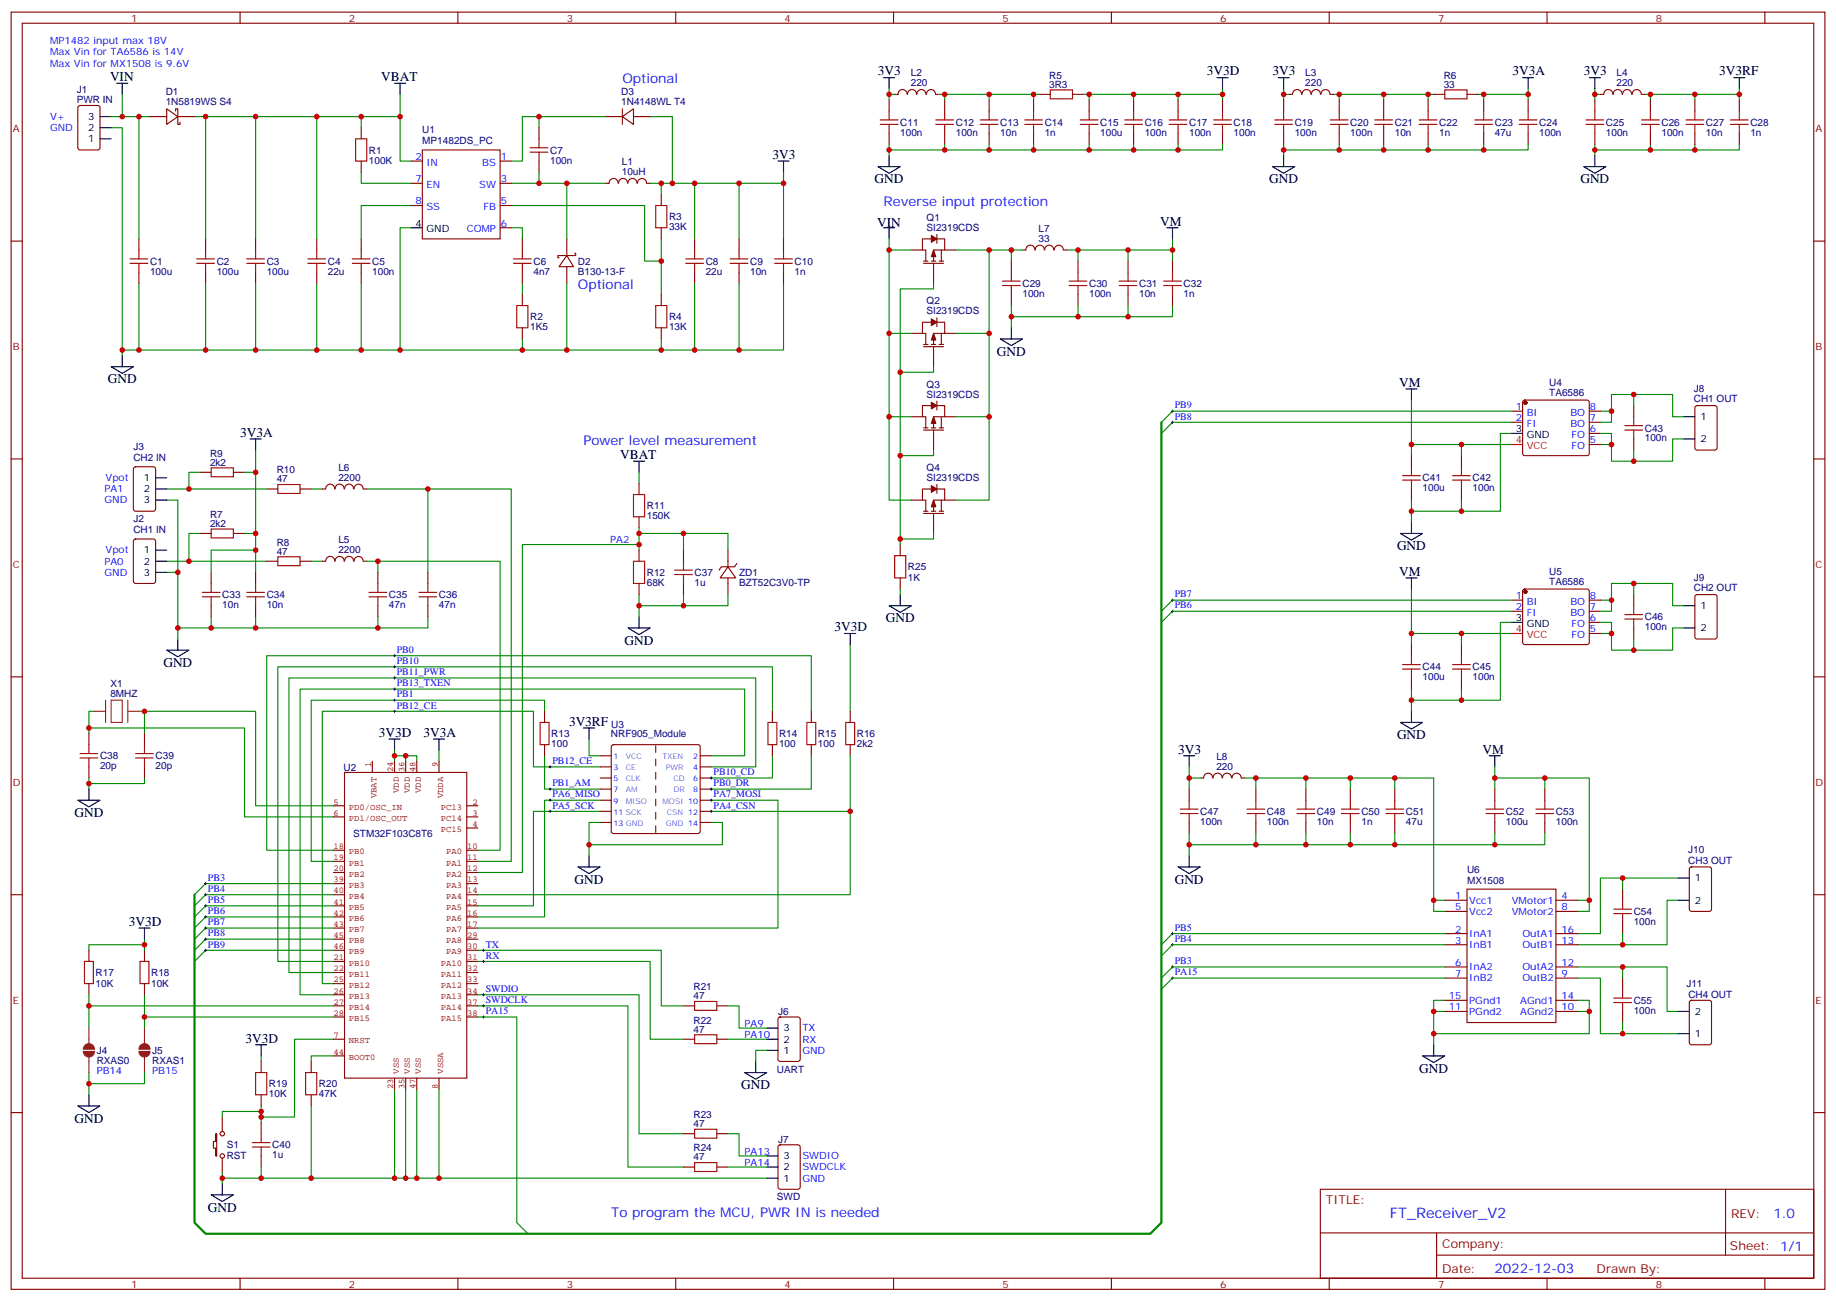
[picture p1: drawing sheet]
<svg xmlns="http://www.w3.org/2000/svg" width="583mm" height="413mm" viewBox="0 0 583 413" stroke-linecap="round" stroke-linejoin="round" font-family="sans-serif">
<defs><g id="words">
<text font-size="4.6" fill="#00f" x="441.2" y="386.5">FT_Receiver_V2</text>
<g font-size="4.2">
<text x="278.7" y="24">3V3</text>
<text x="383.1" y="24">3V3D</text>
<text x="403.9" y="24">3V3</text>
<text x="480.1" y="24">3V3A</text>
<text x="502.7" y="24">3V3</text>
<text x="545.7" y="24">3V3RF</text>
<text x="34.9" y="25.7">VIN</text>
<text x="121" y="25.7">VBAT</text>
<text x="245.2" y="50.4">3V3</text>
<text x="277.6" y="58.2">GND</text>
<text x="402.9" y="58.2">GND</text>
<text x="501.6" y="58.2">GND</text>
<text x="278.5" y="71.9">VIN</text>
<text x="368.3" y="71.6">VM</text>
<text x="316.4" y="112.9">GND</text>
<text x="34.2" y="121.7">GND</text>
<text x="444.1" y="122.7">VM</text>
<text x="76.2" y="138.6">3V3A</text>
<text x="196.8" y="145.7">VBAT</text>
<text x="443.4" y="174.6">GND</text>
<text x="444.1" y="182.7">VM</text>
<text x="281.2" y="197.5">GND</text>
<text x="264.9" y="200.3">3V3D</text>
<text x="198.3" y="204.6">GND</text>
<text x="51.9" y="211.6">GND</text>
<text x="120.3" y="233.9">3V3D</text>
<text x="134.4" y="233.9">3V3A</text>
<text x="180.6" y="230.3">3V3RF</text>
<text x="373.9" y="239.1">3V3</text>
<text x="443.4" y="234.6">GND</text>
<text x="470.6" y="239.1">VM</text>
<text x="23.6" y="259.3">GND</text>
<text x="182.4" y="280.4">GND</text>
<text x="372.9" y="280.4">GND</text>
<text x="40.9" y="293.8">3V3D</text>
<text x="78" y="330.9">3V3D</text>
<text x="450.5" y="340.4">GND</text>
<text x="235.3" y="345.7">GND</text>
<text x="23.6" y="356.3">GND</text>
<text x="66" y="384.5">GND</text>
</g>
<g font-size="4.2" fill="#00f">
<text x="197.6" y="26.4">Optional</text>
<text x="280.5" y="65.2">Reverse input protection</text>
<text x="183.4" y="91.7">Optional</text>
<text x="185.2" y="141.1">Power level measurement</text>
<text x="194" y="386.3">To program the MCU, PWR IN is needed</text>
<text x="562.9" y="386.7">1.0</text>
<text x="474.4" y="404.1">2022-12-03</text>
</g>
<g font-size="3.9" fill="#800">
<text x="420.9" y="382">TITLE:</text>
<text x="549.5" y="386.7">REV:</text>
<text x="457.8" y="396.2">Company:</text>
<text x="549.1" y="396.8">Sheet: 1/1</text>
<text x="457.8" y="403.9">Date:</text>
<text x="506.8" y="404">Drawn By:</text>
</g>
<g font-size="3.2" fill="#800">
<text x="41.6" y="6.8">1</text>
<text x="110.8" y="6.8">2</text>
<text x="179.9" y="6.8">3</text>
<text x="249.1" y="6.8">4</text>
<text x="318.2" y="6.8">5</text>
<text x="387.3" y="6.8">6</text>
<text x="456.5" y="6.8">7</text>
<text x="525.6" y="6.8">8</text>
<text x="4.1" y="41.9">A</text>
<text x="576.3" y="41.9">A</text>
<text x="4.1" y="111.1">B</text>
<text x="576.3" y="111.1">B</text>
<text x="4.1" y="180.2">C</text>
<text x="576.3" y="180.2">C</text>
<text x="4.1" y="249.4">D</text>
<text x="576.3" y="249.4">D</text>
<text x="4.1" y="318.5">E</text>
<text x="576.3" y="318.5">E</text>
<text x="41.6" y="408.7">1</text>
<text x="110.8" y="408.7">2</text>
<text x="179.9" y="408.7">3</text>
<text x="249.1" y="408.7">4</text>
<text x="318.2" y="408.7">5</text>
<text x="387.3" y="408.7">6</text>
<text x="456.5" y="408.7">7</text>
<text x="525.6" y="408.7">8</text>
</g>
<g font-size="3.2" fill="#00f">
<text x="15.9" y="14.1">MP1482 input max 18V</text>
<text x="15.9" y="17.6">Max Vin for TA6586 is 14V</text>
<text x="15.9" y="21.1">Max Vin for MX1508 is 9.6V</text>
<text x="15.9" y="41.6">GND</text>
<text x="15.9" y="38.1">V+</text>
<text x="131.9" y="50.8">2</text>
<text x="135.4" y="52.5">IN</text>
<text x="153.1" y="52.5">BS</text>
<text x="158.9" y="50.8">1</text>
<text x="131.9" y="57.8">7</text>
<text x="135.4" y="59.6">EN</text>
<text x="152.1" y="59.6">SW</text>
<text x="158.9" y="57.8">3</text>
<text x="131.9" y="64.9">8</text>
<text x="158.9" y="64.9">5</text>
<text x="135.4" y="66.6">SS</text>
<text x="153.4" y="66.6">FB</text>
<text x="158.9" y="71.9">6</text>
<text x="148.1" y="73.7">COMP</text>
<text x="372.9" y="129.6">PB9</text>
<text x="481.1" y="130.1">1</text>
<text x="484.6" y="131.9">BI</text>
<text x="498.5" y="131.9">BO</text>
<text x="504.6" y="130.1">8</text>
<text x="372.9" y="133.1">PB8</text>
<text x="481.1" y="133.7">2</text>
<text x="484.6" y="135.4">FI</text>
<text x="498.5" y="135.4">BO</text>
<text x="504.6" y="137.2">6</text>
<text x="504.6" y="133.7">7</text>
<text x="498.8" y="142.5">FO</text>
<text x="498.8" y="139">FO</text>
<text x="504.6" y="140.7">5</text>
<text x="33.5" y="152.7">Vpot</text>
<text x="33.2" y="159.8">GND</text>
<text x="33.2" y="156.2">PA1</text>
<text x="193.7" y="172.5">PA2</text>
<text x="33.2" y="179.2">PA0</text>
<text x="33.5" y="175.6">Vpot</text>
<text x="33.2" y="182.7">GND</text>
<text x="372.9" y="189.6">PB7</text>
<text x="481.1" y="190.1">1</text>
<text x="484.6" y="191.9">BI</text>
<text x="498.5" y="191.9">BO</text>
<text x="504.6" y="190.1">8</text>
<text x="372.9" y="193.1">PB6</text>
<text x="481.1" y="193.6">2</text>
<text x="484.6" y="195.4">FI</text>
<text x="498.5" y="195.4">BO</text>
<text x="504.6" y="197.2">6</text>
<text x="504.6" y="193.6">7</text>
<text x="498.8" y="202.5">FO</text>
<text x="498.8" y="198.9">FO</text>
<text x="504.6" y="200.7">5</text>
<text x="125.9" y="207.2">PB0</text>
<text x="125.9" y="214.3">PB11_PWR</text>
<text x="125.9" y="210.7">PB10</text>
<text x="125.9" y="217.8">PB13_TXEN</text>
<text x="125.9" y="221.3">PB1</text>
<text x="125.9" y="224.9">PB12_CE</text>
<text x="175.3" y="242.5">PB12_CE</text>
<text x="175.3" y="249.6">PB1_AM</text>
<text x="226.5" y="246">PB10_CD</text>
<text x="226.5" y="249.6">PB0_DR</text>
<text x="175.3" y="253.1">PA6_MISO</text>
<text x="175.3" y="256.6">PA5_SCK</text>
<text x="226.5" y="253.1">PA7_MOSI</text>
<text x="226.5" y="256.6">PA4_CSN</text>
<text x="66" y="279.5">PB3</text>
<text x="66" y="283.1">PB4</text>
<text x="66" y="286.6">PB5</text>
<text x="461.9" y="285.4">1</text>
<text x="466.4" y="286.8">Vcc1</text>
<text x="479.9" y="286.8">VMotor1</text>
<text x="495.7" y="285.4">4</text>
<text x="66" y="290.1">PB6</text>
<text x="66" y="293.7">PB7</text>
<text x="461.9" y="288.9">5</text>
<text x="466.4" y="290.3">Vcc2</text>
<text x="479.9" y="290.3">VMotor2</text>
<text x="495.7" y="288.9">8</text>
<text x="66" y="297.2">PB8</text>
<text x="372.9" y="295.4">PB5</text>
<text x="372.9" y="298.9">PB4</text>
<text x="461.9" y="295.9">2</text>
<text x="461.9" y="299.5">3</text>
<text x="466.4" y="297.4">InA1</text>
<text x="483.2" y="297.4">OutA1</text>
<text x="495.7" y="299.5">13</text>
<text x="495.7" y="295.9">16</text>
<text x="66" y="300.7">PB9</text>
<text x="154.2" y="300.7">TX</text>
<text x="154.2" y="304.2">RX</text>
<text x="372.9" y="306">PB3</text>
<text x="466.4" y="300.9">InB1</text>
<text x="483.2" y="300.9">OutB1</text>
<text x="372.9" y="309.5">PA15</text>
<text x="461.9" y="306.5">6</text>
<text x="461.9" y="310.1">7</text>
<text x="466.4" y="307.9">InA2</text>
<text x="466.4" y="311.5">InB2</text>
<text x="483.2" y="311.5">OutB2</text>
<text x="483.2" y="307.9">OutA2</text>
<text x="495.7" y="310.1">9</text>
<text x="495.7" y="306.5">12</text>
<text x="154.2" y="314.8">SWDIO</text>
<text x="459.9" y="317.1">15</text>
<text x="495.7" y="317.1">14</text>
<text x="154.2" y="318.3">SWDCLK</text>
<text x="154.2" y="321.9">PA15</text>
<text x="459.9" y="320.6">11</text>
<text x="466.4" y="322.1">PGnd2</text>
<text x="466.4" y="318.5">PGnd1</text>
<text x="482.6" y="322.1">AGnd2</text>
<text x="482.6" y="318.5">AGnd1</text>
<text x="495.7" y="320.6">10</text>
<text x="236.4" y="325.9">PA9</text>
<text x="236.4" y="329.5">PA10</text>
<text x="254.7" y="327.3">TX</text>
<text x="254.7" y="334.4">GND</text>
<text x="254.7" y="330.9">RX</text>
<text x="30.7" y="340.7">PB14</text>
<text x="48.3" y="340.7">PB15</text>
<text x="236.4" y="370">PA14</text>
<text x="236.4" y="366.5">PA13</text>
<text x="254.7" y="367.9">SWDIO</text>
<text x="254.7" y="371.4">SWDCLK</text>
<text x="254.7" y="375">GND</text>
</g>
<g font-size="3.2" fill="#000080">
<text x="24.3" y="29.6">J1</text>
<text x="289.1" y="27.4">220</text>
<text x="289.1" y="24.2">L2</text>
<text x="333" y="27.8">3R3</text>
<text x="333" y="25">R5</text>
<text x="414.3" y="27.4">220</text>
<text x="414.3" y="24.2">L3</text>
<text x="458.3" y="27.8">33</text>
<text x="458.3" y="25">R6</text>
<text x="513.1" y="27.4">220</text>
<text x="513.1" y="24.2">L4</text>
<text x="24.3" y="32.8">PWR IN</text>
<text x="52.6" y="33.5">1N5819WS S4</text>
<text x="52.6" y="30.3">D1</text>
<text x="197.2" y="33.5">1N4148WL T4</text>
<text x="197.2" y="30.2">D3</text>
<text x="285.8" y="39.9">C11</text>
<text x="303.4" y="39.9">C12</text>
<text x="317.5" y="39.9">C13</text>
<text x="331.6" y="39.9">C14</text>
<text x="349.2" y="39.9">C15</text>
<text x="363.4" y="39.9">C16</text>
<text x="377.5" y="39.9">C17</text>
<text x="391.6" y="39.9">C18</text>
<text x="411" y="39.9">C19</text>
<text x="428.6" y="39.9">C20</text>
<text x="442.7" y="39.9">C21</text>
<text x="456.8" y="39.9">C22</text>
<text x="474.5" y="39.9">C23</text>
<text x="488.6" y="39.9">C24</text>
<text x="509.8" y="39.9">C25</text>
<text x="527.4" y="39.9">C26</text>
<text x="541.5" y="39.9">C27</text>
<text x="555.6" y="39.9">C28</text>
<text x="134.1" y="45.8">MP1482DS_PC</text>
<text x="134.1" y="42.3">U1</text>
<text x="285.8" y="43.1">100n</text>
<text x="303.4" y="43.1">100n</text>
<text x="317.5" y="43.1">10n</text>
<text x="331.6" y="43.1">1n</text>
<text x="349.2" y="43.1">100u</text>
<text x="363.4" y="43.1">100n</text>
<text x="377.5" y="43.1">100n</text>
<text x="391.6" y="43.1">100n</text>
<text x="411" y="43.1">100n</text>
<text x="428.6" y="43.1">100n</text>
<text x="442.7" y="43.1">10n</text>
<text x="456.8" y="43.1">1n</text>
<text x="474.5" y="43.1">47u</text>
<text x="488.6" y="43.1">100n</text>
<text x="509.8" y="43.1">100n</text>
<text x="527.4" y="43.1">100n</text>
<text x="541.5" y="43.1">10n</text>
<text x="555.6" y="43.1">1n</text>
<text x="117.1" y="52">100K</text>
<text x="117.1" y="48.7">R1</text>
<text x="174.6" y="51.9">100n</text>
<text x="174.6" y="48.7">C7</text>
<text x="197.4" y="52.4">L1</text>
<text x="197.4" y="55.6">10uH</text>
<text x="212.4" y="69.9">R3</text>
<text x="294.1" y="70.1">Q1</text>
<text x="212.4" y="73.1">33K</text>
<text x="294.1" y="73.3">SI2319CDS</text>
<text x="329.7" y="76.7">33</text>
<text x="329.7" y="73.6">L7</text>
<text x="47.6" y="87.2">100u</text>
<text x="47.6" y="84">C1</text>
<text x="68.8" y="87.2">100u</text>
<text x="68.8" y="84">C2</text>
<text x="84.7" y="87.2">100u</text>
<text x="84.7" y="84">C3</text>
<text x="104.1" y="87.2">22u</text>
<text x="104.1" y="84">C4</text>
<text x="118.2" y="87.2">100n</text>
<text x="118.2" y="84">C5</text>
<text x="169.3" y="87.2">4n7</text>
<text x="169.3" y="84">C6</text>
<text x="183.4" y="87.3">B130-13-F</text>
<text x="183.4" y="84">D2</text>
<text x="224" y="87.2">22u</text>
<text x="224" y="84">C8</text>
<text x="238.1" y="87.2">10n</text>
<text x="238.1" y="84">C9</text>
<text x="252.2" y="87.2">1n</text>
<text x="252.2" y="84">C10</text>
<text x="324.6" y="94.2">100n</text>
<text x="324.6" y="91.1">C29</text>
<text x="345.7" y="94.2">100n</text>
<text x="345.7" y="91.1">C30</text>
<text x="361.6" y="94.2">10n</text>
<text x="361.6" y="91.1">C31</text>
<text x="375.7" y="94.2">1n</text>
<text x="375.7" y="91.1">C32</text>
<text x="168.3" y="101.6">R2</text>
<text x="212.4" y="101.6">R4</text>
<text x="294.1" y="99.8">SI2319CDS</text>
<text x="294.1" y="96.6">Q2</text>
<text x="168.3" y="104.9">1K5</text>
<text x="212.4" y="104.9">13K</text>
<text x="294.1" y="123">Q3</text>
<text x="491.8" y="125.7">TA6586</text>
<text x="491.8" y="122.4">U4</text>
<text x="537.7" y="124.3">J8</text>
<text x="294.1" y="126.3">SI2319CDS</text>
<text x="537.7" y="127.7">CH1 OUT</text>
<text x="522.1" y="136.9">C43</text>
<text x="42.3" y="142.8">J3</text>
<text x="522.1" y="140.1">100n</text>
<text x="42.3" y="146.4">CH2 IN</text>
<text x="66.7" y="147.8">2k2</text>
<text x="66.7" y="145">R9</text>
<text x="107.4" y="149.4">L6</text>
<text x="294.1" y="149.5">Q4</text>
<text x="87.8" y="153.1">47</text>
<text x="87.8" y="150.2">R10</text>
<text x="107.4" y="152.6">2200</text>
<text x="294.1" y="152.7">SI2319CDS</text>
<text x="451.6" y="156">100u</text>
<text x="451.6" y="152.8">C41</text>
<text x="467.4" y="156">100n</text>
<text x="467.4" y="152.8">C42</text>
<text x="205.3" y="161.6">R11</text>
<text x="42.3" y="165.8">J2</text>
<text x="66.7" y="167.2">2k2</text>
<text x="66.7" y="164.4">R7</text>
<text x="205.3" y="164.9">150K</text>
<text x="42.3" y="169.3">CH1 IN</text>
<text x="87.8" y="173.2">R8</text>
<text x="107.4" y="172.3">L5</text>
<text x="87.8" y="176">47</text>
<text x="107.4" y="175.5">2200</text>
<text x="205.3" y="182.8">R12</text>
<text x="220.5" y="186">1u</text>
<text x="220.5" y="182.8">C37</text>
<text x="234.6" y="182.8">ZD1</text>
<text x="288.2" y="184.3">1K</text>
<text x="288.2" y="181">R25</text>
<text x="491.8" y="185.7">TA6586</text>
<text x="491.8" y="182.4">U5</text>
<text x="537.7" y="184.3">J9</text>
<text x="70.6" y="189.8">C33</text>
<text x="84.7" y="189.8">C34</text>
<text x="123.5" y="189.8">C35</text>
<text x="139.3" y="189.8">C36</text>
<text x="205.3" y="186">68K</text>
<text x="234.6" y="186">BZT52C3V0-TP</text>
<text x="537.7" y="187.6">CH2 OUT</text>
<text x="70.6" y="193">10n</text>
<text x="84.7" y="193">10n</text>
<text x="123.5" y="193">47n</text>
<text x="139.3" y="193">47n</text>
<text x="522.1" y="196.9">C46</text>
<text x="522.1" y="200">100n</text>
<text x="451.6" y="216">100u</text>
<text x="451.6" y="212.8">C44</text>
<text x="467.4" y="216">100n</text>
<text x="467.4" y="212.8">C45</text>
<text x="35" y="221.2">8MHZ</text>
<text x="35" y="218">X1</text>
<text x="175" y="234">R13</text>
<text x="193.9" y="234">NRF905_Module</text>
<text x="194" y="231">U3</text>
<text x="247.3" y="233.9">R14</text>
<text x="259.6" y="234">R15</text>
<text x="175" y="237.2">100</text>
<text x="247.3" y="237.2">100</text>
<text x="259.6" y="237.2">100</text>
<text x="272" y="237.2">2k2</text>
<text x="272" y="234">R16</text>
<text x="31.7" y="244.2">20p</text>
<text x="31.7" y="241">C38</text>
<text x="49.4" y="244.2">20p</text>
<text x="49.4" y="241">C39</text>
<text x="109" y="244.6">U2</text>
<text x="386.1" y="244.3">220</text>
<text x="386.1" y="241.1">L8</text>
<text x="381" y="261.8">100n</text>
<text x="381" y="258.6">C47</text>
<text x="402.2" y="261.8">100n</text>
<text x="402.2" y="258.6">C48</text>
<text x="418" y="261.8">10n</text>
<text x="418" y="258.6">C49</text>
<text x="432.2" y="261.8">1n</text>
<text x="432.2" y="258.6">C50</text>
<text x="446.3" y="261.8">47u</text>
<text x="446.3" y="258.6">C51</text>
<text x="478" y="261.8">100u</text>
<text x="478" y="258.6">C52</text>
<text x="493.9" y="261.8">100n</text>
<text x="493.9" y="258.6">C53</text>
<text x="112.2" y="265.7">STM32F103C8T6</text>
<text x="535.9" y="274.1">CH3 OUT</text>
<text x="535.9" y="270.7">J10</text>
<text x="465.7" y="280.4">MX1508</text>
<text x="465.7" y="276.9">U6</text>
<text x="518.6" y="293.5">100n</text>
<text x="518.6" y="290.4">C54</text>
<text x="30.3" y="309.8">R17</text>
<text x="48" y="309.8">R18</text>
<text x="30.3" y="313.1">10K</text>
<text x="48" y="313.1">10K</text>
<text x="220.1" y="317.1">47</text>
<text x="220.1" y="314.3">R21</text>
<text x="535.3" y="313.3">J11</text>
<text x="535.9" y="316.8">CH4 OUT</text>
<text x="247" y="322.1">J6</text>
<text x="518.6" y="321.7">100n</text>
<text x="518.6" y="318.6">C55</text>
<text x="220.1" y="327.7">47</text>
<text x="220.1" y="324.9">R22</text>
<text x="30.7" y="334.5">J4</text>
<text x="48.3" y="334.5">J5</text>
<text x="30.7" y="337.7">RXAS0</text>
<text x="48.3" y="337.7">RXAS1</text>
<text x="246.6" y="340.4">UART</text>
<text x="85.4" y="345.1">R19</text>
<text x="101.2" y="345.1">R20</text>
<text x="85.4" y="348.3">10K</text>
<text x="101.2" y="348.3">47K</text>
<text x="220.1" y="357.7">47</text>
<text x="220.1" y="354.9">R23</text>
<text x="72" y="364.4">S1</text>
<text x="86.4" y="364.5">C40</text>
<text x="220.1" y="365.4">R24</text>
<text x="247" y="362.7">J7</text>
<text x="72" y="367.7">RST</text>
<text x="86.4" y="367.6">1u</text>
<text x="220.1" y="368.3">47</text>
<text x="246.6" y="381">SWD</text>
</g>
<g font-size="3.2">
<text x="28" y="38.1">3</text>
<text x="28" y="41.6">2</text>
<text x="28" y="45.1">1</text>
<text x="131.9" y="71.9">4</text>
<text x="135.4" y="73.7">GND</text>
<text x="481.1" y="137.2">3</text>
<text x="539.8" y="133.3">1</text>
<text x="484.6" y="139">GND</text>
<text x="539.8" y="140.4">2</text>
<text x="45.6" y="152.7">1</text>
<text x="45.6" y="159.8">3</text>
<text x="45.6" y="156.2">2</text>
<text x="45.6" y="175.6">1</text>
<text x="45.6" y="179.2">2</text>
<text x="45.6" y="182.7">3</text>
<text x="481.1" y="197.2">3</text>
<text x="539.8" y="193.3">1</text>
<text x="484.6" y="198.9">GND</text>
<text x="539.8" y="200.3">2</text>
<text x="538" y="279.7">1</text>
<text x="538" y="286.8">2</text>
<text x="538" y="322.1">2</text>
<text x="248.7" y="327.3">3</text>
<text x="538" y="329.1">1</text>
<text x="248.7" y="334.4">1</text>
<text x="248.7" y="330.9">2</text>
<text x="248.7" y="367.9">3</text>
<text x="248.7" y="371.4">2</text>
<text x="248.7" y="375">1</text>
</g>
<g font-size="3.2" fill="#f00">
<text x="481.1" y="140.7">4</text>
<text x="484.6" y="142.5">VCC</text>
<text x="481.1" y="200.7">4</text>
<text x="484.6" y="202.5">VCC</text>
</g>
<g font-size="2.8" fill="#840000">
<text x="117.8" y="243.4" transform="rotate(-90 117.8 243.4)">1</text>
<text x="124.8" y="245" transform="rotate(-90 124.8 245)">24</text>
<text x="128.4" y="245" transform="rotate(-90 128.4 245)">36</text>
<text x="131.9" y="245" transform="rotate(-90 131.9 245)">48</text>
<text x="139" y="243.3" transform="rotate(-90 139 243.3)">9</text>
<text x="126.6" y="251.6" transform="rotate(-90 126.6 251.6)">VDD</text>
<text x="130.1" y="251.6" transform="rotate(-90 130.1 251.6)">VDD</text>
<text x="133.6" y="251.6" transform="rotate(-90 133.6 251.6)">VDD</text>
<text x="105.8" y="255.3">5</text>
<text x="110.8" y="257.1">PD0/OSC_IN</text>
<text x="119.5" y="253.3" transform="rotate(-90 119.5 253.3)">VBAT</text>
<text x="140" y="257.1">PC13</text>
<text x="140.7" y="253.3" transform="rotate(-90 140.7 253.3)">VDDA</text>
<text x="150" y="255.3">2</text>
<text x="105.8" y="258.9">6</text>
<text x="110.8" y="260.6">PD1/OSC_OUT</text>
<text x="140" y="260.6">PC14</text>
<text x="150" y="258.9">3</text>
<text x="150" y="262.4">4</text>
<text x="105.8" y="269.5">18</text>
<text x="140" y="264.1">PC15</text>
<text x="148.3" y="269.5">10</text>
<text x="105.8" y="273">19</text>
<text x="110.8" y="271.2">PB0</text>
<text x="110.8" y="274.7">PB1</text>
<text x="141.7" y="271.2">PA0</text>
<text x="141.7" y="274.7">PA1</text>
<text x="148.3" y="273">11</text>
<text x="105.8" y="276.5">20</text>
<text x="105.8" y="280">39</text>
<text x="110.8" y="278.2">PB2</text>
<text x="110.8" y="281.7">PB3</text>
<text x="141.7" y="278.2">PA2</text>
<text x="141.7" y="281.7">PA3</text>
<text x="148.3" y="276.5">12</text>
<text x="148.3" y="280">13</text>
<text x="105.8" y="283.6">40</text>
<text x="105.8" y="287.1">41</text>
<text x="110.8" y="285.3">PB4</text>
<text x="141.7" y="285.3">PA4</text>
<text x="148.3" y="283.6">14</text>
<text x="148.3" y="287.1">15</text>
<text x="105.8" y="290.6">42</text>
<text x="110.8" y="288.8">PB5</text>
<text x="110.8" y="292.3">PB6</text>
<text x="141.7" y="288.8">PA5</text>
<text x="141.7" y="292.3">PA6</text>
<text x="148.3" y="290.6">16</text>
<text x="105.8" y="294.1">43</text>
<text x="105.8" y="297.7">45</text>
<text x="110.8" y="295.9">PB7</text>
<text x="110.8" y="299.4">PB8</text>
<text x="141.7" y="295.9">PA7</text>
<text x="141.7" y="299.4">PA8</text>
<text x="148.3" y="294.1">17</text>
<text x="148.3" y="297.7">29</text>
<text x="105.8" y="304.7">21</text>
<text x="105.8" y="301.2">46</text>
<text x="110.8" y="302.9">PB9</text>
<text x="141.7" y="302.9">PA9</text>
<text x="148.3" y="301.2">30</text>
<text x="148.3" y="304.7">31</text>
<text x="105.8" y="308.3">22</text>
<text x="105.8" y="311.8">25</text>
<text x="110.8" y="306.4">PB10</text>
<text x="110.8" y="310">PB11</text>
<text x="140" y="306.4">PA10</text>
<text x="140" y="310">PA11</text>
<text x="148.3" y="308.3">32</text>
<text x="148.3" y="311.8">33</text>
<text x="105.8" y="315.3">26</text>
<text x="110.8" y="313.5">PB12</text>
<text x="110.8" y="317">PB13</text>
<text x="140" y="313.5">PA12</text>
<text x="140" y="317">PA13</text>
<text x="148.3" y="315.3">34</text>
<text x="105.8" y="318.8">27</text>
<text x="105.8" y="322.4">28</text>
<text x="110.8" y="320.6">PB14</text>
<text x="140" y="320.6">PA14</text>
<text x="148.3" y="318.8">37</text>
<text x="148.3" y="322.4">38</text>
<text x="105.8" y="329.4">7</text>
<text x="110.8" y="324.1">PB15</text>
<text x="140" y="324.1">PA15</text>
<text x="105.8" y="334.7">44</text>
<text x="110.8" y="331.1">NRST</text>
<text x="110.8" y="336.4">BOOT0</text>
<text x="126.6" y="340.7" transform="rotate(-90 126.6 340.7)">VSS</text>
<text x="130.1" y="340.7" transform="rotate(-90 130.1 340.7)">VSS</text>
<text x="133.6" y="340.7" transform="rotate(-90 133.6 340.7)">VSS</text>
<text x="140.7" y="340.7" transform="rotate(-90 140.7 340.7)">VSSA</text>
<text x="124.8" y="345.7" transform="rotate(-90 124.8 345.7)">23</text>
<text x="128.4" y="345.7" transform="rotate(-90 128.4 345.7)">35</text>
<text x="131.9" y="345.7" transform="rotate(-90 131.9 345.7)">47</text>
<text x="139" y="345.7" transform="rotate(-90 139 345.7)">8</text>
</g>
<g font-size="2.5" fill="#00f">
<text x="194.7" y="244.4">3</text>
<text x="194.7" y="240.9">1</text>
<text x="220" y="244.4">4</text>
<text x="220" y="240.9">2</text>
<text x="194.7" y="251.5">7</text>
<text x="194.7" y="248">5</text>
<text x="220" y="251.5">8</text>
<text x="220" y="248">6</text>
<text x="194.7" y="255">9</text>
<text x="194.7" y="258.6">11 SCK</text>
<text x="194.7" y="262.1">13 GND</text>
</g>
<g font-size="2.5" fill="#39f">
<text x="198.6" y="240.9">VCC</text>
<text x="198.6" y="244.4">CE</text>
<text x="210.3" y="240.9">TXEN</text>
<text x="211.3" y="244.4">PWR</text>
<text x="198.6" y="248">CLK</text>
<text x="198.6" y="251.5">AM</text>
<text x="213.8" y="248">CD</text>
<text x="213.8" y="251.5">DR</text>
<text x="198.6" y="255">MISO</text>
<text x="210.3" y="255">MOSI 10</text>
<text x="211.3" y="262.1">GND 14</text>
<text x="211.7" y="258.6">CSN 12</text>
</g>
</g></defs>
<g fill="none" stroke="#870000" stroke-width=".35">
<path d="M3.5 3.8h575.8v405.4h-575.8zM7.1 7.4h568.6v398.3h-568.6zM76.2 3.8v3.6M145.3 3.8v3.6M214.5 3.8v3.6M283.6 3.8v3.6M352.8 3.8v3.6M421.9 3.8v3.6M491.1 3.8v3.6M560.2 3.8v3.6M24.9 33.7l.5-.2h5.6l.7 .4v13l-.4 .6-5.9 .1-.7-.5v-12.9zM47.6 37h5.3"/>
<path d="M52.9 34.5l3.5 2.5-3.5 2.5zM55.7 35.2v-.7h.7v5h.7v-.7M56.4 37h5.3M192.3 37h5.3M197.6 37l3.5-2.5v5zM197.6 34.5v5M201.1 37h5.3M282.2 31.7v3.5M284 30h1M285.1 29.9a1.41 1.41 0 0 1 1.4-1.5 1.41 1.41 0 0 1 1.4 1.5M288.1 29.9a1.41 1.41 0 0 1 1.4-1.5 1.41 1.41 0 0 1 1.4 1.5M291.1 29.9a1.41 1.41 0 0 1 1.4-1.5 1.41 1.41 0 0 1 1.4 1.5"/>
<path d="M294.1 29.9a1.41 1.41 0 0 1 1.4-1.5 1.41 1.41 0 0 1 1.4 1.5M297 30h1.1M299.9 31.7v3.5M314 31.7v3.5M328.1 31.7v3.5M329.8 30h3.6M340.4 30h3.6M345.7 31.7v3.5M359.8 31.7v3.5M373.9 31.7v3.5M388.1 31.7v3.5M407.5 31.7v3.5"/>
<path d="M409.2 30h1.1M410.3 29.9a1.41 1.41 0 0 1 1.4-1.5 1.41 1.41 0 0 1 1.4 1.5M413.3 29.9a1.41 1.41 0 0 1 1.4-1.5 1.41 1.41 0 0 1 1.4 1.5M416.3 29.9a1.41 1.41 0 0 1 1.4-1.5 1.41 1.41 0 0 1 1.4 1.5M419.3 29.9a1.41 1.41 0 0 1 1.5-1.5 1.41 1.41 0 0 1 1.4 1.5M422.3 30h1M425.1 31.7v3.5M439.2 31.7v3.5M453.3 31.7v3.5M455.1 30h3.5M465.7 30h3.5M471 31.7v3.5"/>
<path d="M485.1 31.7v3.5M506.2 31.7v3.5M511.9 29.9a1.41 1.41 0 0 0-1.4-1.5 1.41 1.41 0 0 0-1.4 1.5l-1.1 .1M512.1 29.9a1.41 1.41 0 0 1 1.4-1.5 1.41 1.41 0 0 1 1.4 1.5M515.1 29.9a1.41 1.41 0 0 1 1.4-1.5 1.41 1.41 0 0 1 1.4 1.5M518.1 29.9a1.41 1.41 0 0 1 1.4-1.5 1.41 1.41 0 0 1 1.4 1.5M521.1 30h1M523.9 31.7v3.5M538 31.7v3.5M552.1 31.7v3.5M114.7 40.5v3.6M114.7 51.1v3.5"/>
<path d="M130.5 58.2h3.6M130.5 51.1h3.6M134.1 47.6h24.6v28.2h-24.6zM158.7 58.2h3.6M158.7 51.1h3.6M171.1 40.5v3.6M171.1 51.1v3.5M192.3 58.2h1M193.4 58.1a1.41 1.41 0 0 1 1.4-1.5 1.41 1.41 0 0 1 1.4 1.6M196.4 58.1a1.41 1.41 0 0 1 1.4-1.5 1.41 1.41 0 0 1 1.4 1.5M199.3 58.1a1.41 1.41 0 0 1 1.4-1.5 1.41 1.41 0 0 1 1.5 1.5M202.4 58.1a1.41 1.41 0 0 1 1.4-1.4 1.41 1.41 0 0 1 1.4 1.5"/>
<path d="M205.3 58.2h1.1M282.2 42.3v3.5M299.9 42.3v3.5M314 42.3v3.5M328.1 42.3v3.5M345.7 42.3v3.5M359.8 42.3v3.5M373.9 42.3v3.5M388.1 42.3v3.5M407.5 42.3v3.5M425.1 42.3v3.5M439.2 42.3v3.5"/>
<path d="M453.3 42.3v3.5M471 42.3v3.5M485.1 42.3v3.5M506.2 42.3v3.5M523.9 42.3v3.5M538 42.3v3.5M552.1 42.3v3.5M3.5 76.5h3.6M44.1 75.8v3.5M65.3 75.8v3.5M81.1 75.8v3.5M100.5 75.8v3.5"/>
<path d="M114.7 75.8v3.5M130.5 65.2h3.6M158.7 65.2h3.6M158.7 72.3h3.6M165.8 75.8v3.5M179.9 75.8v5.3M209.9 61.7v3.5M209.9 72.3v3.5M220.5 75.8v3.5M234.6 75.8v3.5M248.7 75.8v3.5M289.3 79.3h3.5"/>
<path d="M295.6 75.8h-2.8v3.5h1.1v3.6M297.4 75.8h2.5v3.5h-3.6v3.6M297.4 74.4v2.8M298.8 79.3v3.6M299.9 79.3h3.5M324.6 79.3h1M325.7 79.3a1.41 1.41 0 0 1 1.4-1.5 1.41 1.41 0 0 1 1.4 1.5M328.6 79.3a1.41 1.41 0 0 1 1.5-1.5 1.41 1.41 0 0 1 1.4 1.5M331.6 79.3a1.41 1.41 0 0 1 1.4-1.5 1.41 1.41 0 0 1 1.4 1.5M334.7 79.3a1.41 1.41 0 0 1 1.4-1.5 1.41 1.41 0 0 1 1.4 1.5M337.6 79.3h1.1M575.7 76.5h3.6"/>
<path d="M44.1 86.4v3.5M65.3 86.4v3.5M81.1 86.4v3.5M100.5 86.4v3.5M114.7 86.4v3.5M165.8 86.4v3.5M165.8 93.5v3.5M179.9 81.1l2.1 3.5h-4.6zM179.9 84.6v5.3M182.4 80.4h.3v.7h-5.6v.7h.3M209.9 93.5v3.5M220.5 86.4v3.5"/>
<path d="M234.6 86.4v3.5M248.7 86.4v3.5M293.2 83.6h6.3M293.2 82.9h1.4M295.6 82.9h1.4M296.3 83.6v6.3M298.1 82.9h1.4M321 82.9v3.5M321 93.5v3.5M342.2 82.9v3.5M342.2 93.5v3.5M358.1 82.9v3.5"/>
<path d="M358.1 93.5v3.5M372.2 82.9v3.5M372.2 93.5v3.5M165.8 104v3.6M209.9 104v3.6M289.3 105.8h3.5M293.2 110h6.3M293.2 109.3h1.4M295.6 102.3h-2.8v3.5h1.1v3.5M295.6 109.3h1.4M296.3 110v6.4M297.4 102.3h2.5v3.5h-3.6v3.5"/>
<path d="M297.4 100.9v2.8M298.1 109.3h1.4M298.8 105.8v3.5M299.9 105.8h3.5M289.3 132.3h3.5M293.2 136.5h6.3M293.2 135.8h1.4M295.6 128.7h-2.8v3.6h1.1v3.5M295.6 135.8h1.4M296.3 136.5v6.3M297.4 128.7h2.5v3.6h-3.6v3.5M297.4 127.3v2.8"/>
<path d="M298.1 135.8h1.4M298.8 132.3v3.5M299.9 132.3h3.5M479.8 130.5h3.5M479.8 134h3.5M483.5 127.2l.5-.2h19.8l.5 .2 .2 .5v16.2l-.3 .5-.4 .2h-19.8l-.5-.2-.2-.5v-16.2zM504.5 130.5h3.5M504.5 134h3.5M504.5 137.5h3.5M518.6 128.7v3.6M518.6 139.3v3.5M538.2 128.9l.5-.2h5.6l.7 .5v12.9l-.4 .7h-5.9l-.7-.4v-13z"/>
<path d="M3.5 145.7h3.6M42.6 148.3l.4-.2h5.7l.6 .5 .1 12.9-.5 .7h-5.9l-.6-.4-.1-13zM63.5 149.9h3.5M74.1 149.9h3.5M84.7 155.2h3.5M95.2 155.2h3.6M102.3 155.2h1.1M103.4 155.2a1.41 1.41 0 0 1 1.4-1.6 1.41 1.41 0 0 1 1.4 1.6M106.4 155.2a1.41 1.41 0 0 1 1.4-1.6 1.41 1.41 0 0 1 1.4 1.6M109.4 155.2a1.41 1.41 0 0 1 1.4-1.6 1.41 1.41 0 0 1 1.4 1.6M112.4 155.2a1.41 1.41 0 0 1 1.4-1.5 1.41 1.41 0 0 1 1.4 1.5M115.4 155.2h1"/>
<path d="M202.8 153.4v3.6M289.3 158.7h3.5M295.6 155.2h-2.8v3.5h1.1v3.5M297.4 155.2h2.5v3.5h-3.6v3.5M297.4 153.8v2.8M298.8 158.7v3.5M299.9 158.7h3.5M448 144.6v3.5M448 155.2v3.5M463.9 144.6v3.5M463.9 155.2v3.5M504.5 141.1h3.5"/>
<path d="M575.7 145.7h3.6M42.6 171.3l.4-.2h5.7l.6 .4 .1 13-.5 .6-5.9 .1-.6-.5-.1-12.9zM63.5 169.3h3.5M74.1 169.3h3.5M84.7 178.1h3.5M95.2 178.1h3.6M102.3 178.1h1.1M103.4 178.1a1.41 1.41 0 0 1 1.4-1.5 1.41 1.41 0 0 1 1.4 1.5M106.4 178.1a1.41 1.41 0 0 1 1.4-1.5 1.41 1.41 0 0 1 1.4 1.5M109.4 178.1a1.41 1.41 0 0 1 1.4-1.5 1.41 1.41 0 0 1 1.4 1.5M112.4 178.1a1.41 1.41 0 0 1 1.4-1.5 1.41 1.41 0 0 1 1.4 1.5M115.4 178.1h1"/>
<path d="M202.8 164v3.5M202.8 174.6v3.5M217 174.6v3.5M231.1 179.9l2.4 3.5h-4.9zM231.1 174.6v5.3M233.9 178.8l-.7 1.1h-4.2l-.8 1M285.8 172.8v3.6M293.2 162.9h6.3M293.2 162.2h1.4M295.6 162.2h1.4M296.3 162.9v6.4M298.1 162.2h1.4"/>
<path d="M67 181.6v3.6M67 192.2v3.6M81.1 181.6v3.6M81.1 192.2v3.6M119.9 181.6v3.6M119.9 192.2v3.6M135.8 181.6v3.6M135.8 192.2v3.6M202.8 185.2v3.5M217 185.2v3.5M231.1 183.4v5.3M285.8 183.4v3.5"/>
<path d="M479.8 190.5h3.5M479.8 194h3.5M483.5 187.1l.5-.2h19.8l.5 .2 .2 .5v16.3l-.3 .5-.4 .2h-19.8l-.5-.3-.2-.4v-16.3zM504.5 190.5h3.5M504.5 194h3.5M504.5 197.5h3.5M518.6 188.7v3.5M518.6 199.3v3.5M538.2 188.9l.5-.2h5.6l.7 .4v13l-.4 .7h-5.9l-.7-.5v-12.9zM3.5 214.8h3.6M448 204.6v3.5M448 215.2v3.5"/>
<path d="M463.9 204.6v3.5M463.9 215.2v3.5M504.5 201h3.5M575.7 214.8h3.6M28.2 232.8v3.5M45.9 232.8v3.5M172.9 225.7v3.6M172.9 236.3v3.6M190.5 239.9h3.5M194.3 236.5l.4-.2h26.8l.5 .2 .2 .5v26.8l-.2 .5-.5 .2h-26.8l-.5-.2-.2-.5v-26.8zM222.2 239.9h3.6M245.2 225.7v3.6"/>
<path d="M245.2 236.3v3.6M257.5 225.7v3.6M257.5 236.3v3.6M269.9 225.7v3.6M269.9 236.3v3.6M28.2 243.4v3.5M45.9 243.4v3.5M190.5 254h3.5M190.5 250.4h3.5M190.5 246.9h3.5M190.5 243.4h3.5M190.5 257.5h3.5"/>
<path d="M222.2 254h3.6M222.2 250.4h3.6M222.2 246.9h3.6M222.2 243.4h3.6M222.2 257.5h3.6M377.5 250.4v3.6M381 246.9h1.1M382.1 246.9a1.41 1.41 0 0 1 1.4-1.5 1.41 1.41 0 0 1 1.4 1.5M385.1 246.9a1.41 1.41 0 0 1 1.4-1.5 1.41 1.41 0 0 1 1.4 1.5M388.1 246.9a1.41 1.41 0 0 1 1.4-1.5 1.41 1.41 0 0 1 1.4 1.5M391.1 246.9a1.41 1.41 0 0 1 1.4-1.5 1.41 1.41 0 0 1 1.4 1.5M394.1 246.9h1"/>
<path d="M398.6 250.4v3.6M414.5 250.4v3.6M428.6 250.4v3.6M442.7 250.4v3.6M474.5 250.4v3.6M490.4 250.4v3.6M190.5 261h3.5M222.2 261h3.6M377.5 261v3.5M398.6 261v3.5M414.5 261v3.5M428.6 261v3.5"/>
<path d="M442.7 261v3.5M474.5 261v3.5M490.4 261v3.5M536.5 275.3l.4-.2h5.7l.6 .5 .1 12.9-.5 .7h-5.9l-.6-.4-.1-13zM3.5 284h3.6M458.6 285.7h7.1M458.6 296.3h7.1M458.6 299.8h7.1M458.6 289.2h7.1M493.9 285.7h7M493.9 296.3h7M493.9 299.8h7"/>
<path d="M493.9 289.2h7M515.1 282.2v3.5M515.1 292.8v3.5M575.7 284h3.6M28.2 301.6v3.5M28.2 312.2v3.5M45.9 301.6v3.5M45.9 312.2v3.5M217 319.2h3.5M227.5 319.2h3.6M458.6 306.9h7.1M458.6 310.4h7.1"/>
<path d="M458.6 317.5h7.1M493.9 306.9h7M493.9 310.4h7M493.9 317.5h7M515.1 310.4v3.5M536.5 317.7l.4-.2h5.7l.6 .4 .1 13-.5 .6-5.9 .1-.6-.5-.1-12.9zM82.9 336.9v3.5M98.8 336.9v3.5M217 329.8h3.5M227.5 329.8h3.6M247.2 323l.4-.2h5.7l.6 .4 .1 13-.5 .6-5.9 .1-.6-.5-.1-12.9zM458.6 321h7.1"/>
<path d="M493.9 321h7M515.1 321v3.5M3.5 353.1h3.6M68.4 359.8h.4v7.1h-.4v-2.5h-.7v-2.1h.7zM70.6 354.5v4.6M82.9 347.5v3.5M82.9 356.3v3.5M98.8 347.5v3.5M217 359.8h3.5M227.5 359.8h3.6M575.7 353.1h3.6M70.6 367.6v4.5"/>
<path d="M82.9 366.9v3.5M217 370.4h3.5M227.5 370.4h3.6M247.2 363.5l.4-.2h5.7l.6 .5 .1 12.9-.5 .7h-5.9l-.6-.4-.1-13zM419.1 377.4h156.6v28.3h-156.6zM547.7 377.5v20.8M419.1 391.3h156.5M456 398.3h119.6M456 391.3v14.1M76.2 405.7v3.5M145.3 405.7v3.5M214.5 405.7v3.5"/>
<path d="M283.6 405.7v3.5M352.8 405.7v3.5M421.9 405.7v3.5M491.1 405.7v3.5M560.2 405.7v3.5"/>
<circle cx="70.6" cy="359.8" r=".71"/>
<circle cx="70.6" cy="366.9" r=".71"/>
</g>
<g fill="none" stroke="#000" stroke-width=".35">
<path d="M31.7 37h3.6M37 26.4h3.6M38.8 26.4v3.6M125.2 26.4h3.6M127 26.4v3.6M280.5 24.7h3.5M282.2 24.7v3.5M386.3 24.7h3.5M388.1 24.7v3.5M405.7 24.7h3.5M407.5 24.7v3.5M483.3 24.7h3.5"/>
<path d="M485.1 24.7v3.5M504.5 24.7h3.5M506.2 24.7v3.5M550.3 24.7h3.6M552.1 24.7v3.5M31.7 44.1h3.6M31.7 40.5h3.6M246.9 51.1h3.6M248.7 51.1v3.5M278.7 52.9h7.1l-3.6 2.1zM282.2 49.4v3.5M403.9 52.9h7.1l-3.5 2.1z"/>
<path d="M407.5 49.4v3.5M502.7 52.9h7.1l-3.6 2.1zM506.2 49.4v3.5M130.5 72.3h3.6M280.5 72.3h3.5M282.2 72.3v3.5M370.4 72.3h3.5M372.2 72.3v3.5M35.3 116.4h7l-3.5 2.1zM38.8 112.9v3.5M317.5 107.6h7.1l-3.6 2.1zM321 104v3.6"/>
<path d="M79.4 139.3h3.5M81.1 139.3v3.5M446.3 123.4h3.5M448 123.4v3.6M479.8 137.5h3.5M534.5 139.3h3.5M534.5 132.3h3.5M49.4 158.7h3.5M49.4 151.7h3.5M49.4 155.2h3.5M201.1 146.4h3.5M202.8 146.4v3.5"/>
<path d="M49.4 174.6h3.5M49.4 178.1h3.5M444.5 169.3h7.1l-3.6 2.1zM448 165.8v3.5M49.4 181.6h3.5M199.3 199.3h7.1l-3.6 2.1zM202.8 195.8v3.5M282.2 192.2h7.1l-3.5 2.1zM285.8 188.7v3.5M446.3 183.4h3.5M448 183.4v3.5M479.8 197.5h3.5"/>
<path d="M534.5 192.2h3.5M534.5 199.3h3.5M52.9 206.3h7.1l-3.6 2.2zM56.4 202.8v3.5M268.1 201h3.5M269.9 201v3.6M123.5 234.6h3.5M125.2 234.6v3.5M137.6 234.6h3.5M139.3 234.6v3.5M185.2 231h3.5M187 231v3.6"/>
<path d="M375.7 239.9h3.5M377.5 239.9v3.5M444.5 229.3h7.1l-3.6 2.1zM448 225.7v3.6M472.7 239.9h3.5M474.5 239.9v3.5M24.7 254h7l-3.5 2.1zM28.2 250.4v3.6M183.4 275.1h7.1l-3.5 2.1zM187 271.6v3.5M373.9 275.1h7.1l-3.5 2.1zM377.5 271.6v3.5"/>
<path d="M532.7 278.7h3.5M44.1 294.5h3.5M45.9 294.5v3.6M532.7 285.7h3.5M81.1 331.6h3.6M82.9 331.6v3.5M239.9 336.9v3.5M243.4 326.3h3.5M243.4 333.3h3.5M243.4 329.8h3.5M451.6 335.1h7l-3.5 2.1zM455.1 331.6v3.5"/>
<path d="M532.7 328h3.5M532.7 321h3.5M24.7 351h7l-3.5 2.1zM28.2 347.5v3.5M236.4 340.4h7l-3.5 2.1zM67 379.2h7.1l-3.5 2.1zM70.6 375.7v3.5M243.4 366.9h3.5M243.4 373.9h3.5M243.4 370.4h3.5"/>
</g>
<g fill="none" stroke="#008700" stroke-width=".35">
<path d="M35.3 37h12.3M38.8 30v7M44.1 37v38.8M61.7 37h65.3M65.3 37v38.8M81.1 37v38.8M100.5 37v38.8M114.7 37v3.5M127 30v21.1h3.5M171.1 37v3.5M192.3 37h-26.5v14.1h-3.5M206.4 37h7v21.2"/>
<path d="M282.2 30h1.8M282.2 28.2v3.5M298.1 30h31.7M299.9 30v1.7M314 30v1.7M328.1 30v1.7M344 30h44.1M345.7 30v1.7M359.8 30v1.7M373.9 30v1.7M388.1 28.2v3.5M407.5 30h1.7"/>
<path d="M407.5 28.2v3.5M423.3 30h31.8M425.1 30v1.7M439.2 30v1.7M453.3 30v1.7M469.2 30h15.9M471 30v1.7M485.1 28.2v3.5M506.2 30h1.8M506.2 28.2v3.5M522.1 30h30M523.9 30v1.7"/>
<path d="M538 30v1.7M552.1 28.2v3.5M35.3 40.5h3.5v72.4M114.7 54.6v3.6h15.8M162.3 58.2h30M171.1 54.6v3.6M179.9 58.2v17.6M206.4 58.2h42.3M209.9 58.2v3.5M220.5 58.2v17.6M234.6 58.2v17.6M248.7 54.6v21.2"/>
<path d="M282.2 45.8v3.6M299.9 45.8v1.8M314 45.8v1.8M328.1 45.8v1.8M345.7 45.8v1.8M359.8 45.8v1.8M373.9 45.8v1.8M388.1 45.8v1.8h-105.9M407.5 45.8v3.6M425.1 45.8v1.8M439.2 45.8v1.8M453.3 45.8v1.8"/>
<path d="M471 45.8v1.8M485.1 45.8v1.8h-77.6M506.2 45.8v3.6M523.9 45.8v1.8M538 45.8v1.8M552.1 45.8v1.8h-45.9M130.5 72.3h-3.5v38.8M130.5 65.2h-15.8v10.6M162.3 65.2h42.3v17.7h5.3M162.3 72.3h3.5v3.5M209.9 75.8v17.7M282.2 75.8v82.9h7.1"/>
<path d="M282.2 79.3h7.1M303.4 79.3h21.2M314 79.3v79.4h-10.6M321 79.3v3.6M338.7 79.3h33.5M342.2 79.3v3.6M358.1 79.3v3.6M372.2 75.8v7.1M44.1 89.9v21.2M65.3 89.9v21.2M81.1 89.9v21.2M100.5 89.9v21.2"/>
<path d="M114.7 89.9v21.2M165.8 89.9v3.6M179.9 89.9v21.2M220.5 89.9v21.2M234.6 89.9v21.2M248.7 89.9v21.2h-209.9M296.3 89.9v1.8h-10.5v81.1M321 97v7M342.2 97v3.5M358.1 97v3.5M372.2 97v3.5h-51.2M165.8 107.6v3.5"/>
<path d="M209.9 107.6v3.5M282.2 105.8h7.1M296.3 116.4v1.7h-10.5M303.4 105.8h10.6M282.2 132.3h7.1M303.4 132.3h10.6M448 127v17.6M479.8 137.5h-3.6v24.7h-28.2M479.8 130.5h-107.6l-3.5 3.5M479.8 134h-107.6l-3.5 3.5M508 137.5h3.5v8.9h19.4v-7.1h3.6M508 130.5h3.5"/>
<path d="M518.6 125.2v3.5M534.5 132.3h-3.6v-7.1h-19.4v8.8h-3.5M52.9 158.7h3.5v44.1M52.9 155.2h31.8M63.5 149.9h-3.5v5.3M77.6 149.9h3.5M81.1 142.8v38.8M98.8 155.2h3.5M116.4 155.2h45.9v118.2h-10.6M135.8 155.2v26.4M202.8 149.9v3.5M296.3 142.8v1.8h-10.5"/>
<path d="M448 141.1h31.8M448 158.7v7.1M463.9 141.1v3.5M463.9 158.7v3.5M508 141.1h3.5M518.6 142.8v3.6M52.9 178.1h31.8M63.5 169.3h-3.5v8.8M77.6 169.3h3.5M81.1 174.6h-14.1v7M98.8 178.1h3.5M116.4 178.1h42.3v91.7h-7"/>
<path d="M119.9 178.1v3.5M202.8 169.3h28.3v5.3M202.8 172.8h-37v104.1h-14.1M202.8 167.5v7.1M217 169.3v5.3M296.3 169.3v1.8h-10.5M52.9 181.6h3.5M67 195.8v3.5M81.1 195.8v3.5M119.9 195.8v3.5M135.8 195.8v3.5h-79.4M202.8 188.7v7.1"/>
<path d="M217 188.7v3.5M231.1 188.7v3.5h-28.3M285.8 186.9v1.8M448 186.9v17.7M479.8 197.5h-3.6v24.7h-28.2M479.8 190.5h-107.6l-3.5 3.5M479.8 194h-107.6l-3.5 3.5M508 197.5h3.5v8.8h19.4v-7h3.6M508 190.5h3.5M518.6 185.2v3.5M534.5 192.2h-3.6v-7h-19.4v8.8h-3.5M269.9 204.6v21.1"/>
<path d="M448 218.7v7M448 201h31.8M463.9 201v3.6M463.9 218.7v3.5M508 201h3.5M518.6 202.8v3.5M28.2 231h49.4v28.3h28.2M30 225.7h-1.8v7.1M44.1 225.7h37v30h24.7M45.9 225.7v7.1M125.2 239.9h7.1v1.7M125.2 238.1v3.5"/>
<path d="M128.8 239.9v1.7M139.3 238.1v3.5M172.9 225.7v-3.5h-74.1v51.2h7M172.9 239.9v10.5h17.6M187 234.6v5.3h3.5M225.8 239.9h10.6v-21.2h-141.2v97h10.6M245.2 225.7v-14.1h-157v93.5h17.6M245.2 239.9v7h-19.4M257.5 225.7v-17.6h-172.8v61.7h21.1M257.5 239.9v10.5h-31.7M269.9 239.9v44.1h-118.2M28.2 246.9v3.5"/>
<path d="M45.9 246.9v1.8h-17.7M190.5 243.4h-21.2v-17.7h-67v86.5h3.5M190.5 254h-17.6v37h-21.2M190.5 257.5h-21.2v30h-17.6M225.8 243.4h14.1v-28.2h-148.2v93.4h14.1M225.8 254h21.1v40.5h-95.2M225.8 257.5h44.1M377.5 243.4v7M377.5 246.9h3.5M395.1 246.9h60v42.3h3.5M398.6 246.9v3.5M414.5 246.9v3.5"/>
<path d="M428.6 246.9v3.5M442.7 246.9v3.5M474.5 246.9h30v42.3h-3.6M474.5 243.4v7M490.4 246.9v3.5M190.5 261h-3.5v10.6M225.8 261h3.5v7.1h-42.3M377.5 264.5v7.1M398.6 264.5v3.6M414.5 264.5v3.6M428.6 264.5v3.6M442.7 264.5v3.6"/>
<path d="M474.5 264.5v3.6M490.4 264.5v3.6h-112.9M515.1 278.7v3.5M532.7 278.7h-24.7v17.6h-7.1M45.9 299.8h-17.7v1.8M45.9 298.1v3.5M105.8 280.4h-40.5l-3.6 3.6M105.8 284h-40.5l-3.6 3.5M105.8 287.5h-40.5l-3.6 3.5M105.8 291h-40.5l-3.6 3.5M105.8 294.5h-40.5l-3.6 3.6M105.8 298.1h-40.5l-3.6 3.5"/>
<path d="M455.1 285.7h3.5M458.6 296.3h-86.4l-3.5 3.5M458.6 299.8h-86.4l-3.5 3.6M500.9 285.7h3.6M515.1 296.3v3.5M532.7 285.7h-3.5v14.1h-28.3M28.2 315.7v10.6M28.2 319.2h77.6M45.9 315.7v10.6M105.8 301.6h-40.5l-3.6 3.5M151.7 315.7h51.1v44.1h14.2M151.7 319.2h47.6v51.2h17.7"/>
<path d="M151.7 301.6h58.2v17.6h7.1M151.7 305.1h54.7v24.7h10.6M231.1 319.2h3.5v7.1h8.8M458.6 317.5h-3.5v14.1M458.6 306.9h-86.4l-3.5 3.5M458.6 310.4h-86.4l-3.5 3.5M500.9 317.5h3.6v10.5h-49.4M500.9 306.9h28.3v14.1h3.5M500.9 310.4h7.1v17.6h24.7M515.1 306.9v3.5M45.9 322.8h59.9M82.9 335.1v1.8"/>
<path d="M105.8 329.8h-12.3v24.7h-10.6M105.8 335.1h-7v1.8M151.7 322.8h12.3v65.2l3.6 3.5M231.1 329.8h12.3M243.4 333.3h-3.5v3.6M455.1 321h3.5M500.9 321h3.6M515.1 324.5v3.5M28.2 340.4v7.1M45.9 340.4v3.5h-17.7M82.9 352.7h-12.3v1.8M82.9 351v5.3"/>
<path d="M98.8 351v22.9M125.2 345.7v28.2M128.8 345.7v28.2M132.3 345.7v28.2M139.3 345.7v28.2h-68.7M231.1 359.8h3.5v7.1h8.8M70.6 372.1v3.6M82.9 370.4v3.5M139.3 373.9h104.1M231.1 370.4h12.3"/>
</g>
<g fill="none" stroke="#a10000" stroke-width=".35">
<path d="M279.4 39.5h5.6M279.4 38.1h5.6M282.2 35.2v2.9M282.2 39.5v2.8M297 39.5h5.7M297 38.1h5.7M299.9 35.2v2.9M299.9 39.5v2.8M311.1 39.5h5.7M311.1 38.1h5.7M314 35.2v2.9M314 39.5v2.8"/>
<path d="M325.3 39.5h5.6M325.3 38.1h5.6M328.1 35.2v2.9M328.1 39.5v2.8M333.4 28.5h7v2.9h-7zM342.9 39.5h5.6M342.9 38.1h5.6M345.7 35.2v2.9M345.7 39.5v2.8M357 39.5h5.7M357 38.1h5.7M359.8 35.2v2.9"/>
<path d="M359.8 39.5v2.8M371.1 39.5h5.7M371.1 38.1h5.7M373.9 35.2v2.9M373.9 39.5v2.8M385.2 39.5h5.7M385.2 38.1h5.7M388.1 35.2v2.9M388.1 39.5v2.8M404.6 39.5h5.7M404.6 38.1h5.7M407.5 35.2v2.9"/>
<path d="M407.5 39.5v2.8M422.3 39.5h5.6M422.3 38.1h5.6M425.1 35.2v2.9M425.1 39.5v2.8M436.4 39.5h5.6M436.4 38.1h5.6M439.2 35.2v2.9M439.2 39.5v2.8M450.5 39.5h5.6M450.5 38.1h5.6M453.3 35.2v2.9"/>
<path d="M453.3 39.5v2.8M458.6 28.5h7.1v2.9h-7.1zM468.1 39.5h5.7M468.1 38.1h5.7M471 35.2v2.9M471 39.5v2.8M482.2 39.5h5.7M482.2 38.1h5.7M485.1 35.2v2.9M485.1 39.5v2.8M503.4 39.5h5.7M503.4 38.1h5.7"/>
<path d="M506.2 35.2v2.9M506.2 39.5v2.8M521.1 39.5h5.6M521.1 38.1h5.6M523.9 35.2v2.9M523.9 39.5v2.8M535.2 39.5h5.6M535.2 38.1h5.6M538 35.2v2.9M538 39.5v2.8M549.3 39.5h5.6M549.3 38.1h5.6"/>
<path d="M552.1 35.2v2.9M552.1 39.5v2.8M112.9 44.1h3.5v7h-3.5zM168.3 48.3h5.6M168.3 46.9h5.6M171.1 44.1v2.8M171.1 48.3v2.8M44.1 79.3v2.9M65.3 79.3v2.9M81.1 79.3v2.9M100.5 79.3v2.9M114.7 79.3v2.9"/>
<path d="M165.8 79.3v2.9M208.1 65.2h3.6v7.1h-3.6zM220.5 79.3v2.9M234.6 79.3v2.9M248.7 79.3v2.9M41.3 83.6h5.6M41.3 82.2h5.6M44.1 83.6v2.8M62.4 83.6h5.7M62.4 82.2h5.7M65.3 83.6v2.8M78.3 83.6h5.7"/>
<path d="M78.3 82.2h5.7M81.1 83.6v2.8M97.7 83.6h5.7M97.7 82.2h5.7M100.5 83.6v2.8M111.8 83.6h5.7M111.8 82.2h5.7M114.7 83.6v2.8M163 83.6h5.6M163 82.2h5.6M164 97h3.6v7h-3.6zM165.8 83.6v2.8"/>
<path d="M208.1 97h3.6v7h-3.6zM217.7 83.6h5.6M217.7 82.2h5.6M220.5 83.6v2.8M231.8 83.6h5.6M231.8 82.2h5.6M234.6 83.6v2.8M245.9 83.6h5.6M245.9 82.2h5.6M248.7 83.6v2.8M318.2 90.6h5.6M318.2 89.2h5.6"/>
<path d="M321 86.4v2.8M321 90.6v2.9M339.4 90.6h5.6M339.4 89.2h5.6M342.2 86.4v2.8M342.2 90.6v2.9M355.2 90.6h5.7M355.2 89.2h5.7M358.1 86.4v2.8M358.1 90.6v2.9M369.4 90.6h5.6M369.4 89.2h5.6"/>
<path d="M372.2 86.4v2.8M372.2 90.6v2.9M515.8 135.1h5.6M515.8 136.5h5.6M518.6 132.3v2.8M518.6 136.5v2.8M67 148.5h7.1v2.8h-7.1zM88.2 153.8h7v2.8h-7zM201.1 157h3.5v7h-3.5zM445.2 152.4h5.6M445.2 151h5.6M448 148.1v2.9"/>
<path d="M448 152.4v2.8M461.1 152.4h5.6M461.1 151h5.6M463.9 148.1v2.9M463.9 152.4v2.8M67 167.9h7.1v2.8h-7.1zM88.2 176.7h7v2.8h-7zM201.1 178.1h3.5v7.1h-3.5zM217 178.1v2.8M284 176.4h3.5v7h-3.5zM64.2 189.4h5.6M64.2 188h5.6"/>
<path d="M67 185.2v2.8M67 189.4v2.8M78.3 189.4h5.7M78.3 188h5.7M81.1 185.2v2.8M81.1 189.4v2.8M117.1 189.4h5.7M117.1 188h5.7M119.9 185.2v2.8M119.9 189.4v2.8M133 189.4h5.6M133 188h5.6"/>
<path d="M135.8 185.2v2.8M135.8 189.4v2.8M214.1 182.4h5.7M214.1 180.9h5.7M217 182.4v2.8M515.8 195.1h5.6M515.8 196.5h5.6M518.6 192.2v2.9M518.6 196.5v2.8M445.2 212.3h5.6M445.2 210.9h5.6M448 208.1v2.8"/>
<path d="M448 212.3v2.9M461.1 212.3h5.6M461.1 210.9h5.6M463.9 208.1v2.8M463.9 212.3v2.9M25.4 239.1h5.6M28.2 236.3v2.8M43 239.1h5.7M45.9 236.3v2.8M171.4 229.3h2.9v7h-2.9zM243.8 229.3h2.8v7h-2.8zM256.1 229.3h2.8v7h-2.8z"/>
<path d="M268.5 229.3h2.8v7h-2.8zM25.4 240.6h5.6M28.2 240.6v2.8M43 240.6h5.7M45.9 240.6v2.8M374.6 258.2h5.7M374.6 256.8h5.7M377.5 254v2.8M377.5 258.2v2.8M395.8 258.2h5.7M395.8 256.8h5.7M398.6 254v2.8"/>
<path d="M398.6 258.2v2.8M411.7 258.2h5.6M411.7 256.8h5.6M414.5 254v2.8M414.5 258.2v2.8M425.8 258.2h5.6M425.8 256.8h5.6M428.6 254v2.8M428.6 258.2v2.8M439.9 258.2h5.7M439.9 256.8h5.7M442.7 254v2.8"/>
<path d="M442.7 258.2v2.8M471.7 258.2h5.6M471.7 256.8h5.6M474.5 254v2.8M474.5 258.2v2.8M487.5 258.2h5.7M487.5 256.8h5.7M490.4 254v2.8M490.4 258.2v2.8M512.2 288.5h5.7M512.2 289.9h5.7M515.1 285.7v2.8"/>
<path d="M515.1 289.9v2.9M26.8 305.1h2.8v7.1h-2.8zM44.4 305.1h2.9v7.1h-2.9zM220.5 317.8h7v2.8h-7zM512.2 316.8h5.7M512.2 318.2h5.7M515.1 313.9v2.9M515.1 318.2v2.8M220.5 328.4h7v2.8h-7zM81.1 340.4h3.6v7.1h-3.6zM82.9 359.8v2.8M97 340.4h3.5v7.1h-3.5z"/>
<path d="M220.5 358.4h7v2.8h-7zM80.1 364h5.6M80.1 362.6h5.6M82.9 364v2.9M220.5 369h7v2.8h-7z"/>
</g>
<path d="M30 225.7h3.5M33.5 222.2v7.1M35.3 222.2h3.5v7.1h-3.5zM40.6 222.2v7.1M40.6 225.7h3.5M28.2 326.3v4.9M28.2 335.5v4.9M45.9 326.3v4.9M45.9 335.5v4.9" fill="none" stroke="#8c2424" stroke-width=".35"/>
<g fill="#8c2424" stroke="#8c2424" stroke-width=".35">
<path d="M44.6 331.7a1.76 1.76 0 0 1 1.9-.3 1.76 1.76 0 0 1 1.1 1.6h-3.5z"/>
<path d="M44.1 333.7h3.5a1.76 1.76 0 0 1-1.7 1.8 1.76 1.76 0 0 1-1.8-1.8z"/>
<path d="M27 331.7a1.76 1.76 0 0 1 1.9-.3 1.76 1.76 0 0 1 1.1 1.6h-3.5z"/>
<path d="M26.5 333.7h3.5a1.76 1.76 0 0 1-1.8 1.8 1.76 1.76 0 0 1-1.7-1.8z"/>
</g>
<g fill="none" stroke="#850000" stroke-width=".35">
<path d="M105.8 255.7h3.6M105.8 259.3h3.6M109.4 245.1h38.8v97.1h-38.8zM118.2 241.6v3.5M125.2 241.6v3.5M128.8 241.6v3.5M132.3 241.6v3.5M139.3 241.6v3.5M148.2 255.7h3.5M148.2 259.3h3.5M105.8 269.8h3.6M105.8 276.9h3.6"/>
<path d="M105.8 273.4h3.6M148.2 262.8h3.5M148.2 269.8h3.5M148.2 276.9h3.5M148.2 273.4h3.5M105.8 284h3.6M105.8 287.5h3.6M105.8 291h3.6M105.8 280.4h3.6M105.8 294.5h3.6M105.8 298.1h3.6M148.2 284h3.5"/>
<path d="M148.2 287.5h3.5M148.2 291h3.5M148.2 280.4h3.5M148.2 294.5h3.5M148.2 298.1h3.5M465.7 282.2h28.2v42.3h-28.2zM105.8 301.6h3.6M105.8 305.1h3.6M105.8 308.6h3.6M105.8 312.2h3.6M105.8 315.7h3.6M105.8 319.2h3.6"/>
<path d="M148.2 301.6h3.5M148.2 305.1h3.5M148.2 308.6h3.5M148.2 312.2h3.5M148.2 315.7h3.5M148.2 319.2h3.5M105.8 329.8h3.6M105.8 335.1h3.6M105.8 322.8h3.6M148.2 322.8h3.5M125.2 342.2v3.5M128.8 342.2v3.5"/>
<path d="M132.3 342.2v3.5M139.3 342.2v3.5"/>
</g>
<path d="M208.1 264.2v-27.5" fill="none" stroke="#870000" stroke-width=".35" stroke-dasharray="2.1 2.1"/>
<g fill="#870000" stroke="#870000" stroke-width=".35">
<path d="M296.3 79.3l.7 2.2h-1.4z"/>
<path d="M295.6 74.8l1.8 1-1.8 1.1z"/>
<path d="M296.3 105.8l.7 2.1h-1.4z"/>
<path d="M295.6 101.2l1.8 1.1-1.8 1z"/>
<path d="M296.3 158.7l.7 2.1h-1.4z"/>
<path d="M295.6 154.1l1.8 1.1-1.8 1z"/>
<path d="M296.3 132.3l.7 2.1h-1.4z"/>
<path d="M295.6 127.7l1.8 1-1.8 1.1z"/>
<circle cx="484.2" cy="127.8" r=".53"/>
<circle cx="484.2" cy="187.8" r=".53"/>
</g>
<path d="M368.7 134v254l-3.6 3.5h-299.8l-3.6-3.5v-104" fill="none" stroke="#008700" stroke-width=".71"/>
<g fill="none" stroke="#000" stroke-width=".32">
<path d="M371.8 130.5h.7M371.8 134h.7M372.2 130.1v.7M372.2 133.7v.7M371.8 190.5h.7M371.8 194h.7M372.2 190.1v.7M372.2 193.6v.7M124.9 218.7h.7M124.9 215.2h.7M124.9 211.6h.7M124.9 208.1h.7"/>
<path d="M125.2 207.8v.7M125.2 211.3v.7M125.2 214.8v.7M125.2 218.3v.7M124.9 222.2h.7M124.9 225.7h.7M125.2 221.9v.7M125.2 225.4v.7M174.3 250.4h.7M174.3 243.4h.7M174.3 254h.7M174.3 257.5h.7"/>
<path d="M174.6 243v.7M174.6 250.1v.7M174.6 253.6v.7M174.6 257.1v.7M225.4 250.4h.7M225.4 246.9h.7M225.4 254h.7M225.4 257.5h.7M225.8 246.6v.7M225.8 250.1v.7M225.8 253.6v.7M225.8 257.1v.7"/>
<path d="M64.9 280.4h.7M64.9 284h.7M64.9 287.5h.7M64.9 291h.7M64.9 294.5h.7M64.9 298.1h.7M65.3 280.1v.7M65.3 283.6v.7M65.3 287.1v.7M65.3 290.7v.7M65.3 294.2v.7M65.3 297.7v.7"/>
<path d="M371.8 296.3h.7M371.8 299.8h.7M372.2 295.9v.8M372.2 299.5v.7M64.9 301.6h.7M65.3 301.2v.7M153.1 301.6h.7M153.1 305.1h.7M153.1 315.7h.7M153.1 319.2h.7M153.5 301.2v.7M153.5 304.8v.7"/>
<path d="M153.5 315.3v.8M153.5 318.9v.7M371.8 310.4h.7M371.8 306.9h.7M372.2 306.5v.7M372.2 310.1v.7M153.1 322.8h.7M153.5 322.4v.7"/>
</g>
<path d="M479.8 141.1h3.5M479.8 201h3.5" fill="none" stroke="#f00" stroke-width=".35"/>
<g fill="#c00">
<circle cx="425.1" cy="30" r=".88"/>
<circle cx="453.3" cy="30" r=".88"/>
<circle cx="439.2" cy="30" r=".88"/>
<circle cx="248.7" cy="58.2" r=".88"/>
<circle cx="81.1" cy="199.3" r=".88"/>
<circle cx="67" cy="199.3" r=".88"/>
<circle cx="217" cy="192.2" r=".88"/>
<circle cx="217" cy="169.3" r=".88"/>
<circle cx="202.8" cy="169.3" r=".88"/>
<circle cx="38.8" cy="111.1" r=".88"/>
<circle cx="179.9" cy="58.2" r=".88"/>
<circle cx="213.4" cy="58.2" r=".88"/>
<circle cx="171.1" cy="37" r=".88"/>
<circle cx="202.8" cy="172.8" r=".88"/>
<circle cx="538" cy="47.6" r=".88"/>
<circle cx="523.9" cy="47.6" r=".88"/>
<circle cx="506.2" cy="47.6" r=".88"/>
<circle cx="552.1" cy="30" r=".88"/>
<circle cx="523.9" cy="30" r=".88"/>
<circle cx="538" cy="30" r=".88"/>
<circle cx="506.2" cy="30" r=".88"/>
<circle cx="119.9" cy="199.3" r=".88"/>
<circle cx="209.9" cy="82.9" r=".88"/>
<circle cx="100.5" cy="37" r=".88"/>
<circle cx="114.7" cy="37" r=".88"/>
<circle cx="127" cy="37" r=".88"/>
<circle cx="209.9" cy="58.2" r=".88"/>
<circle cx="171.1" cy="58.2" r=".88"/>
<circle cx="132.3" cy="373.9" r=".88"/>
<circle cx="128.8" cy="373.9" r=".88"/>
<circle cx="125.2" cy="373.9" r=".88"/>
<circle cx="82.9" cy="373.9" r=".88"/>
<circle cx="82.9" cy="354.5" r=".88"/>
<circle cx="82.9" cy="352.7" r=".88"/>
<circle cx="45.9" cy="225.7" r=".88"/>
<circle cx="139.3" cy="373.9" r=".88"/>
<circle cx="128.8" cy="239.9" r=".88"/>
<circle cx="125.2" cy="239.9" r=".88"/>
<circle cx="471" cy="30" r=".88"/>
<circle cx="485.1" cy="30" r=".88"/>
<circle cx="28.2" cy="231" r=".88"/>
<circle cx="28.2" cy="248.7" r=".88"/>
<circle cx="202.8" cy="192.2" r=".88"/>
<circle cx="187" cy="268.1" r=".88"/>
<circle cx="70.6" cy="373.9" r=".88"/>
<circle cx="28.2" cy="343.9" r=".88"/>
<circle cx="282.2" cy="30" r=".88"/>
<circle cx="299.9" cy="30" r=".88"/>
<circle cx="282.2" cy="47.6" r=".88"/>
<circle cx="299.9" cy="47.6" r=".88"/>
<circle cx="44.1" cy="37" r=".88"/>
<circle cx="38.8" cy="37" r=".88"/>
<circle cx="165.8" cy="111.1" r=".88"/>
<circle cx="209.9" cy="111.1" r=".88"/>
<circle cx="114.7" cy="111.1" r=".88"/>
<circle cx="100.5" cy="111.1" r=".88"/>
<circle cx="44.1" cy="111.1" r=".88"/>
<circle cx="127" cy="111.1" r=".88"/>
<circle cx="179.9" cy="111.1" r=".88"/>
<circle cx="135.8" cy="155.2" r=".88"/>
<circle cx="119.9" cy="178.1" r=".88"/>
<circle cx="98.8" cy="373.9" r=".88"/>
<circle cx="45.9" cy="299.8" r=".88"/>
<circle cx="28.2" cy="319.2" r=".88"/>
<circle cx="45.9" cy="322.8" r=".88"/>
<circle cx="56.4" cy="181.6" r=".88"/>
<circle cx="81.1" cy="149.9" r=".88"/>
<circle cx="60" cy="155.2" r=".88"/>
<circle cx="81.1" cy="174.6" r=".88"/>
<circle cx="81.1" cy="169.3" r=".88"/>
<circle cx="60" cy="178.1" r=".88"/>
<circle cx="56.4" cy="199.3" r=".88"/>
<circle cx="269.9" cy="257.5" r=".88"/>
<circle cx="65.3" cy="37" r=".88"/>
<circle cx="65.3" cy="111.1" r=".88"/>
<circle cx="345.7" cy="47.6" r=".88"/>
<circle cx="314" cy="30" r=".88"/>
<circle cx="328.1" cy="30" r=".88"/>
<circle cx="314" cy="47.6" r=".88"/>
<circle cx="328.1" cy="47.6" r=".88"/>
<circle cx="407.5" cy="47.6" r=".88"/>
<circle cx="425.1" cy="47.6" r=".88"/>
<circle cx="439.2" cy="47.6" r=".88"/>
<circle cx="471" cy="47.6" r=".88"/>
<circle cx="453.3" cy="47.6" r=".88"/>
<circle cx="407.5" cy="30" r=".88"/>
<circle cx="373.9" cy="47.6" r=".88"/>
<circle cx="359.8" cy="47.6" r=".88"/>
<circle cx="388.1" cy="30" r=".88"/>
<circle cx="345.7" cy="30" r=".88"/>
<circle cx="373.9" cy="30" r=".88"/>
<circle cx="359.8" cy="30" r=".88"/>
<circle cx="220.5" cy="111.1" r=".88"/>
<circle cx="220.5" cy="58.2" r=".88"/>
<circle cx="234.6" cy="58.2" r=".88"/>
<circle cx="234.6" cy="111.1" r=".88"/>
<circle cx="282.2" cy="79.3" r=".88"/>
<circle cx="282.2" cy="132.3" r=".88"/>
<circle cx="282.2" cy="105.8" r=".88"/>
<circle cx="285.8" cy="171.1" r=".88"/>
<circle cx="285.8" cy="144.6" r=".88"/>
<circle cx="285.8" cy="118.1" r=".88"/>
<circle cx="314" cy="79.3" r=".88"/>
<circle cx="314" cy="105.8" r=".88"/>
<circle cx="321" cy="79.3" r=".88"/>
<circle cx="463.9" cy="141.1" r=".88"/>
<circle cx="448" cy="141.1" r=".88"/>
<circle cx="518.6" cy="146.4" r=".88"/>
<circle cx="511.5" cy="130.5" r=".88"/>
<circle cx="518.6" cy="125.2" r=".88"/>
<circle cx="511.5" cy="141.1" r=".88"/>
<circle cx="463.9" cy="162.2" r=".88"/>
<circle cx="448" cy="162.2" r=".88"/>
<circle cx="463.9" cy="201" r=".88"/>
<circle cx="448" cy="201" r=".88"/>
<circle cx="518.6" cy="206.3" r=".88"/>
<circle cx="511.5" cy="190.5" r=".88"/>
<circle cx="518.6" cy="185.2" r=".88"/>
<circle cx="511.5" cy="201" r=".88"/>
<circle cx="463.9" cy="222.2" r=".88"/>
<circle cx="448" cy="222.2" r=".88"/>
<circle cx="515.1" cy="278.7" r=".88"/>
<circle cx="515.1" cy="328" r=".88"/>
<circle cx="504.5" cy="321" r=".88"/>
<circle cx="455.1" cy="328" r=".88"/>
<circle cx="515.1" cy="306.9" r=".88"/>
<circle cx="515.1" cy="299.8" r=".88"/>
<circle cx="455.1" cy="321" r=".88"/>
<circle cx="81.1" cy="37" r=".88"/>
<circle cx="81.1" cy="111.1" r=".88"/>
<circle cx="377.5" cy="246.9" r=".88"/>
<circle cx="455.1" cy="285.7" r=".88"/>
<circle cx="398.6" cy="246.9" r=".88"/>
<circle cx="377.5" cy="268.1" r=".88"/>
<circle cx="398.6" cy="268.1" r=".88"/>
<circle cx="474.5" cy="268.1" r=".88"/>
<circle cx="474.5" cy="246.9" r=".88"/>
<circle cx="504.5" cy="285.7" r=".88"/>
<circle cx="490.4" cy="246.9" r=".88"/>
<circle cx="414.5" cy="246.9" r=".88"/>
<circle cx="428.6" cy="246.9" r=".88"/>
<circle cx="442.7" cy="246.9" r=".88"/>
<circle cx="442.7" cy="268.1" r=".88"/>
<circle cx="428.6" cy="268.1" r=".88"/>
<circle cx="414.5" cy="268.1" r=".88"/>
<circle cx="314" cy="132.3" r=".88"/>
<circle cx="321" cy="100.5" r=".88"/>
<circle cx="342.2" cy="100.5" r=".88"/>
<circle cx="358.1" cy="100.5" r=".88"/>
<circle cx="372.2" cy="79.3" r=".88"/>
<circle cx="358.1" cy="79.3" r=".88"/>
<circle cx="342.2" cy="79.3" r=".88"/>
</g>
<use href="#words"/>
</svg>
